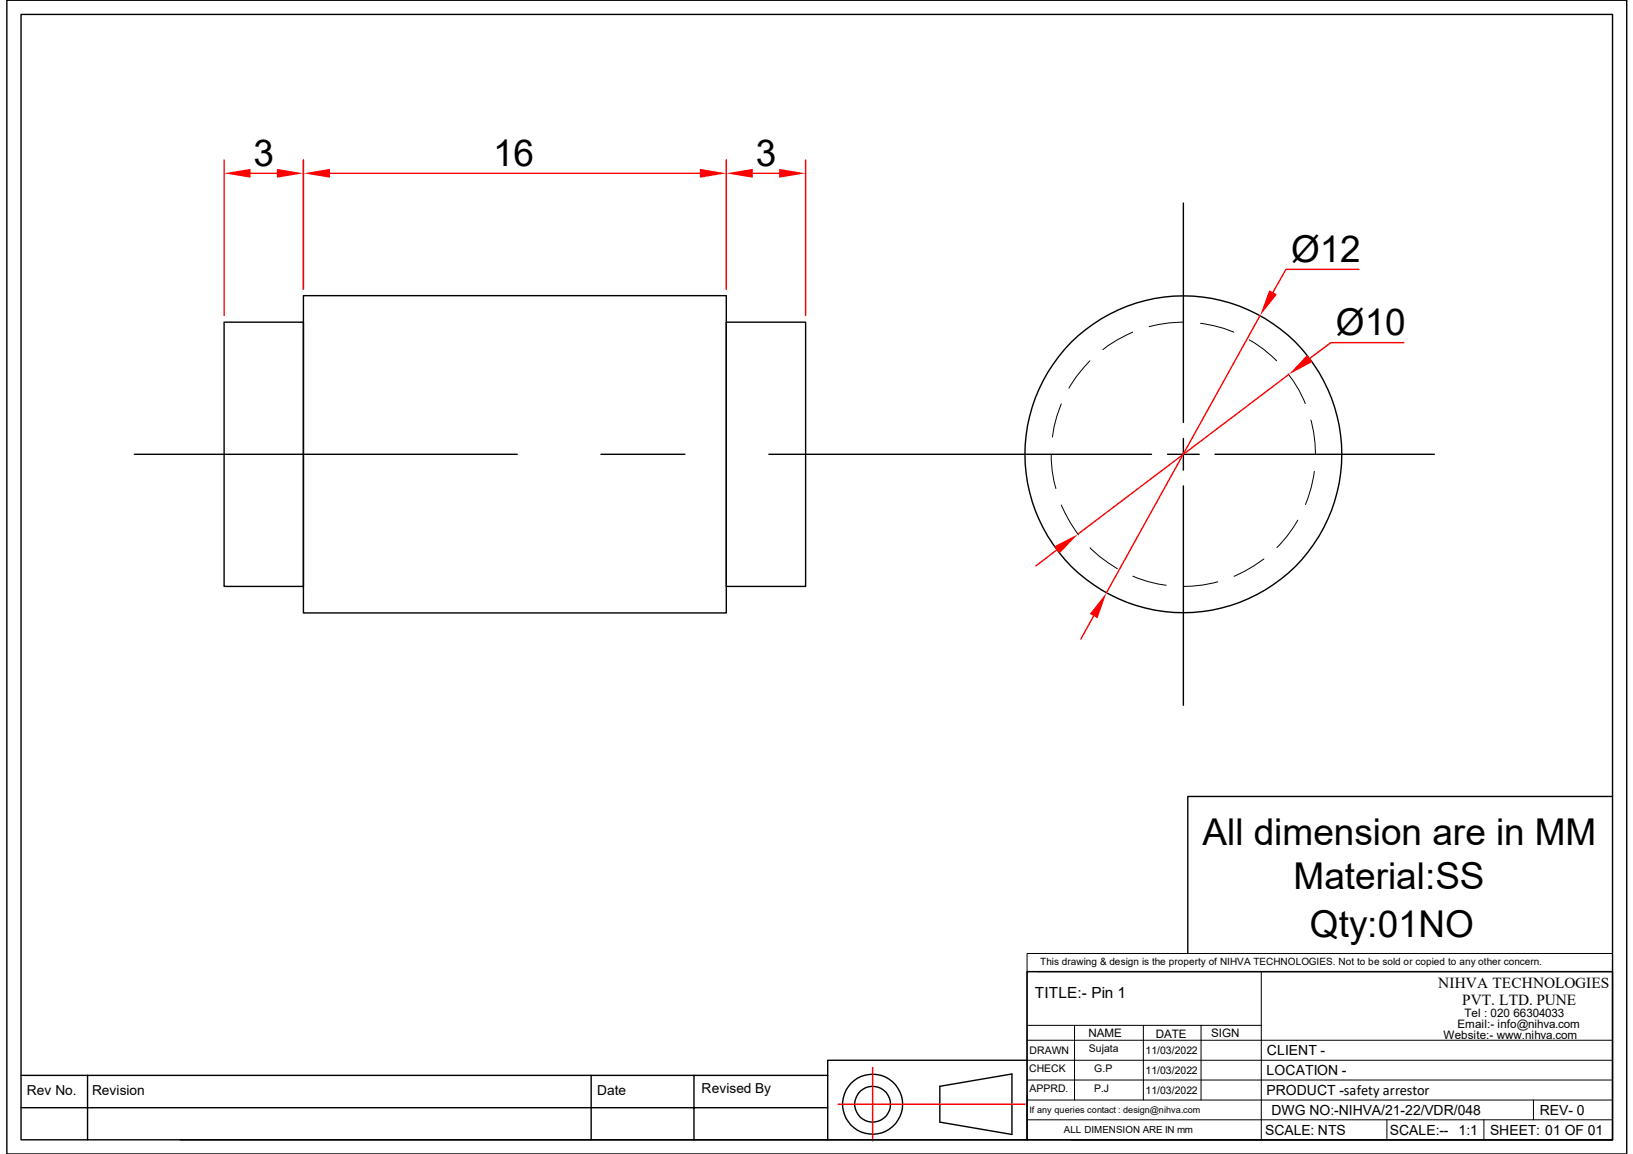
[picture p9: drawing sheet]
<svg xmlns="http://www.w3.org/2000/svg" width="297mm" height="210mm" viewBox="0 0 297 210" stroke-linecap="round" stroke-linejoin="round" font-family="sans-serif">
<defs><g id="words">
<g font-size="6.7">
<text x="46.1" y="30.2">3</text>
<text x="89.7" y="30.2">16</text>
<text x="137.5" y="30.2">3</text>
<text x="234.8" y="47.6">Ø12</text>
<text x="243" y="60.9">Ø10</text>
<text x="218.7" y="153.7">All dimension are in MM</text>
<text x="235.3" y="161.6">Material:SS</text>
<text x="238.3" y="170.3">Qty:01NO</text>
</g>
<g font-size="2.8">
<text x="261.6" y="179.6">NIHVA TECHNOLOGIES</text>
<text x="188.3" y="181.5">TITLE:- Pin 1</text>
<text x="266" y="182.8">PVT. LTD. PUNE</text>
</g>
<g font-size="2.5">
<text x="230.4" y="191.9">CLIENT -</text>
<text x="230.4" y="195.5">LOCATION -</text>
<text x="4.9" y="199.1">Rev No.</text>
<text x="16.7" y="199.1">Revision</text>
<text x="108.6" y="199.1">Date</text>
<text x="127.6" y="198.9">Revised By</text>
<text x="230.4" y="199.2">PRODUCT -safety arrestor</text>
<text x="231.3" y="202.8">DWG NO:-NIHVA/21-22/VDR/048</text>
<text x="280.1" y="202.8">REV- 0</text>
<text x="230.1" y="206.4">SCALE: NTS</text>
<text x="252.8" y="206.4">SCALE:--</text>
<text x="265.3" y="206.4">1:1</text>
<text x="271" y="206.4">SHEET: 01 OF 01</text>
</g>
<g font-size="2.1">
<text x="266.4" y="184.9">Tel : 020 66304033</text>
<text x="198" y="188.7">NAME</text>
<text x="210.2" y="188.8">DATE</text>
<text x="220.3" y="188.6">SIGN</text>
<text x="262.6" y="189">Website:- www.nihva.com</text>
<text x="265.1" y="187.1">Email:- info@nihva.com</text>
</g>
<g font-size="1.9">
<text x="187.3" y="191.8">DRAWN</text>
<text x="198.1" y="191.4">Sujata</text>
<text x="208.4" y="191.8">11/03/2022</text>
<text x="187.2" y="195">CHECK</text>
<text x="199.1" y="195">G.P</text>
<text x="208.4" y="195.4">11/03/2022</text>
<text x="187.3" y="198.6">APPRD.</text>
<text x="199" y="198.6">P.J</text>
<text x="208.4" y="199">11/03/2022</text>
</g>
<g font-size="1.8">
<text x="189.2" y="175.5">This drawing &amp; design is the property of NIHVA TECHNOLOGIES. Not to be sold or copied to any other concern.</text>
<text x="193.5" y="206.1">ALL DIMENSION ARE IN mm</text>
</g>
<text font-size="1.7" x="187.2" y="202.4">If any queries contact : design@nihva.com</text>
</g></defs>
<g fill="none" stroke="#000" stroke-width=".25">
<path d="M1.2 0h294.7v209.9h-294.7zM3.8 2.6h289.5v204.7h-289.5zM215.3 36.9v39.9M40.8 58.6h14.4v48.1h-14.4zM55.2 53.8h76.9v57.7h-76.9zM132.1 58.6h14.4v48.1h-14.4zM215.3 79.8v5.7M24.4 82.6h69.7M109.3 82.6h15.3M139.9 82.6h69.6M212.4 82.6h5.7M215.3 88.4v39.9"/>
<path d="M221 82.6h39.9M186.8 176.7h106.5v30.6h-106.5zM3.8 195.6h146.8M15.9 195.6v11.7M107.5 195.6v11.7M126.2 195.6v11.7M171 197.6l13.1-2.3v11l-13.1-2.2zM186.8 192.9h-36.2v14.4h-117.8M3.8 201.5h146.8M150.6 207.3h36.2M194.9 207.3h98.4"/>
<circle cx="215.3" cy="82.6" r="28.8"/>
<circle cx="158.7" cy="200.8" r="5.5"/>
<circle cx="158.7" cy="200.8" r="3.3"/>
</g>
<g fill="none" stroke="#000" stroke-width=".18">
<path d="M215.3 58.6a23.8 23.8 0 0 0-6.3 .8M218.4 58.8a23.3 23.3 0 0 1 6 1.6M193 73.5a23.1 23.1 0 0 0-1.6 6M198.2 65.6a23 23 0 0 0-3.8 5M206 60.4a23.9 23.9 0 0 0-5.4 3.2M227.2 61.8a21.7 21.7 0 0 1 5 3.8M234.3 68a20.5 20.5 0 0 1 3.1 5.4M238.4 76.4a22.1 22.1 0 0 1 .9 6.2M191.2 82.6a20.8 20.8 0 0 0 .9 6.3M193 91.9a23.9 23.9 0 0 0 3.2 5.4M198.3 99.6a22.4 22.4 0 0 0 4.9 3.8M236.1 94.6a22.6 22.6 0 0 1-3.8 5"/>
<path d="M239.1 85.7a23.6 23.6 0 0 1-1.6 6.1M206.1 104.8a21.7 21.7 0 0 0 6 1.7M221.5 105.8a22.6 22.6 0 0 1-6.2 .9M229.9 101.7a25.7 25.7 0 0 1-5.4 3.1M186.8 173.4h106.5v3.3h-106.5zM186.8 176.7v30.6M188.6 176.7h104.7M229.4 176.7v30.6M186.8 186.5h42.6M186.8 196.4h106.5M186.8 192.9h106.5M186.8 189.2h106.5"/>
<path d="M195.5 186.5v13.6M208 186.5v13.6M218.5 186.5v13.6M186.8 203.7h106.5M186.8 200.1h106.5M252.3 203.7v3.6M269.9 203.7v3.6M278.9 200.1v3.6"/>
</g>
<path d="M40.8 29.1v28.3M45.6 31.5h4.8M55.2 29.1v23.5M158.7 194.2v13.3M152.5 200.8h34" fill="none" stroke="#f00" stroke-width=".25"/>
<g fill="#f00">
<path d="M40.8 31.5l4.8-.8v1.6z"/>
<path d="M50.4 30.7l4.8 .8-4.8 .8z"/>
</g>
<path d="M55.2 29.1v23.5M60 31.5h67.3M132.1 29.1v23.5" fill="none" stroke="#f00" stroke-width=".25"/>
<g fill="#f00">
<path d="M55.2 31.5l4.8-.8v1.6z"/>
<path d="M127.3 30.7l4.8 .8-4.8 .8z"/>
</g>
<path d="M132.1 29.1v23.5M136.9 31.5h4.8M146.5 29.1v28.3" fill="none" stroke="#f00" stroke-width=".25"/>
<g fill="#f00">
<path d="M132.1 31.5l4.8-.8v1.6z"/>
<path d="M141.7 30.7l4.8 .8-4.8 .8z"/>
</g>
<path d="M229.2 57.4l-28 50.4M247.2 49h-13.3l-2.4 4.2M198.9 112l-2.3 4.3" fill="none" stroke="#f00" stroke-width=".25"/>
<g fill="#f00">
<path d="M201.2 107.8l-1.6 4.7-1.4-.8z"/>
<path d="M230.9 52.8l1.4 .8-3.1 3.8z"/>
</g>
<path d="M234.4 68.1l-38.3 29M255.4 62.3h-13.3l-3.9 2.9M192.2 100l-3.8 2.9" fill="none" stroke="#f00" stroke-width=".25"/>
<g fill="#f00">
<path d="M191.8 99.4l4.3-2.3-3.4 3.6z"/>
<path d="M237.8 64.6l.9 1.2-4.3 2.3z"/>
</g>
<path d="M293.3 144.9h-77.2v28.5" fill="none" stroke="#000" stroke-width=".25"/>
<use href="#words"/>
</svg>
